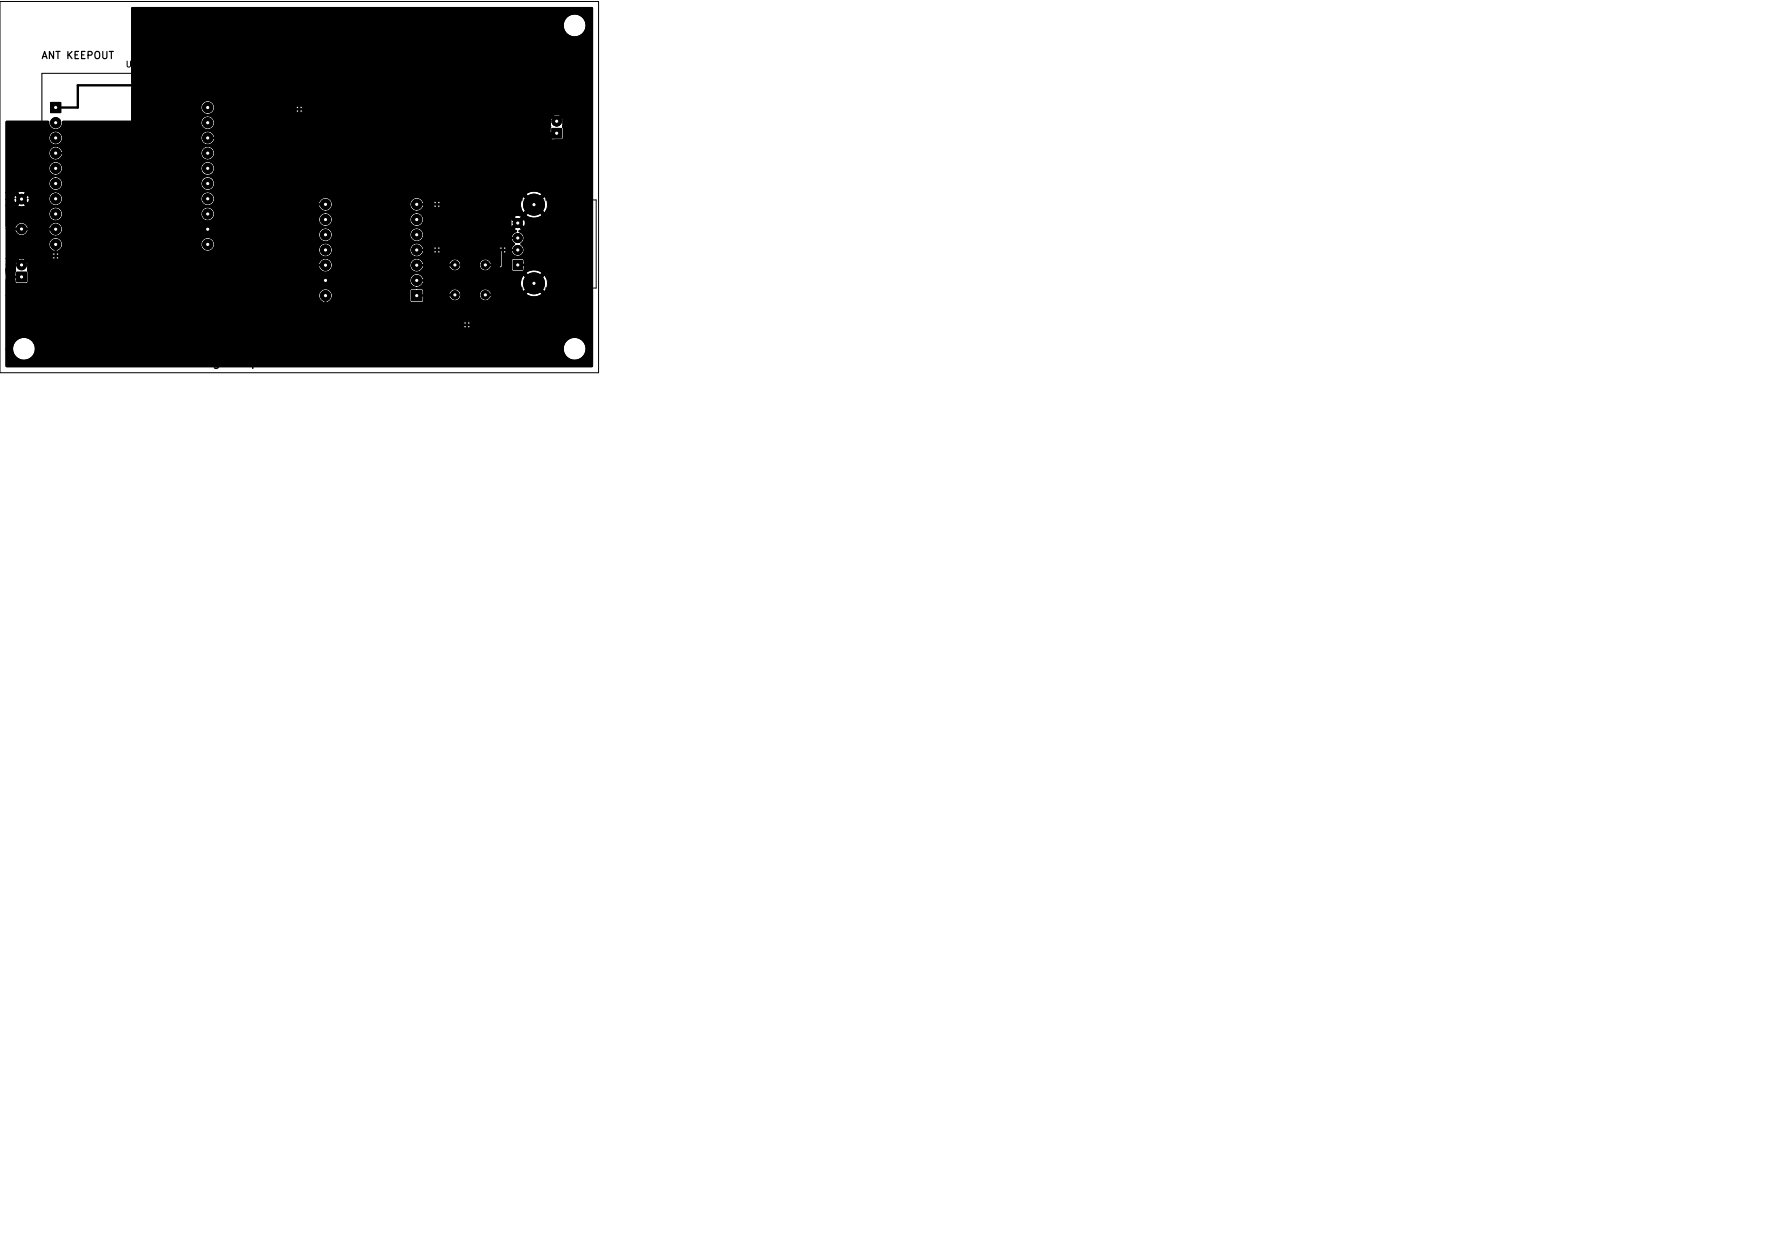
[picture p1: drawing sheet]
<svg xmlns="http://www.w3.org/2000/svg" width="297mm" height="210mm" viewBox="0 0 297 210" stroke-linecap="round" stroke-linejoin="round" font-family="sans-serif">
<defs><g id="words">
<text font-size="2.2" x="37.9" y="61">gamepad-over-920MHz</text>
<text font-size="1.7" x="7" y="9.8">ANT KEEPOUT</text>
<text font-size="1.4" x="21.1" y="11.2">U2</text>
</g></defs>
<g fill="none" stroke="#000" stroke-width=".2">
<path d="M32.7 2.6h.6M33 2.6v1.2M33.6 2.6l.8 1.2M34.4 2.6l-.8 1.2M34.9 3.7v.1M34.9 3v.2M36.4 3.1l.1-.1h.3l.1 .8M36.4 3v.8M36.9 3.2l.2-.2h.2l.1 .8M38 3.1l.1-.1 .4 .1v.5l-.1 .1-.3 .1-.1-.1zM39.1 3v.7l.3 .1 .2-.1M39.6 3v.8"/>
<path d="M40.1 3.1l.2-.1h.3l.1 .8M40.1 3v.8M41.1 3h.4M41.2 2.6v1l.3 .2M42.8 3h.5v.8M43.3 3.3h-.4l-.1 .2 .1 .3 .4-.1M43.9 2.6v1l.2 .2M44.5 2.6v1l.2 .2M46.9 2.5l-1 1.6M48.3 3.2h.5l.1-.2v-.3l-.6-.1v1.2M48.5 3.2l.4 .6M49.3 2.6l.8 1.2"/>
<path d="M50.1 2.6l-.8 1.2M50.6 3.7v.1M50.6 3v.2M52.1 3.1l.2-.1 .3 .1 .1 .5-.2 .1-.2 .1-.2-.1zM53.2 3.1l.1-.1h.3l.1 .8M53.2 3v.8M53.7 3.2l.2-.2h.2l.1 .8M54.8 2.6v.1M54.8 3v.8M55.2 3h.4M55.3 2.6v1l.3 .2M57.3 2.6v.8a.39 .39 0 0 1-.5 .4"/>
<path d="M57.8 2.9l.3-.3v1.2M57.8 3.8h.7M59.1 3.7l-.2 .3M60.3 2.7a.57 .57 0 0 0-.8 .4 .57 .57 0 0 0 .5 .7l.3-.1M60.7 2.9l.4-.3v1.2M60.7 3.8h.7M62 3.7l-.1 .3M62.5 3.2h.6l.1-.2-.1-.3-.6-.1v1.2M62.8 3.2l.4 .6M63.6 2.9l.4-.3v1.2M63.6 3.8h.7M64.9 3.7l-.1 .3"/>
<path d="M65.4 3.2h.6l.1-.2-.1-.3-.6-.1v1.2M65.7 3.2l.4 .6M66.5 2.7l.5-.1 .2 .3-.7 .9h.7"/>
</g>
<path d="M36.5 59.9v1.3a.43 .43 0 0 1-.7 .2M36.5 60l-.4-.1-.3 .3v.5l.1 .2h.6M62.9 59.4v1.6M63.5 59.9h.8l-.8 1.1h.8M62 60.1h.9" fill="none" stroke="#000" stroke-width=".27"/>
<g fill="none" stroke="#000" stroke-width=".17">
<path d="M0 .2h100v62h-100zM7 12.2h30v40h-30zM90.8 20h1.2M90.8 19.9h1.2M90.8 19.8h1.2M90.9 19.8h1.1M90.9 19.7h1.1M91 19.6h1M91.1 19.5h.9M91.1 19.4h.9M91.2 19.4h.8M91.3 19.3h.7"/>
<path d="M91.3 19.2h.7M91.4 19.2h3.2M91.5 19.1h3M91.6 19.1h2.8M91.6 19h2.8M91.7 19h2.6M91.8 18.9h2.4M91.9 18.9h2.2M92 18.8h2M92.1 18.8h1.8M92.2 18.8h1.6M92.3 18.7h1.4"/>
<path d="M92.5 18.7h1M92.7 18.6h.6M94 19.4h.9M94 19.8h1.1M94 19.6h1M94 19.7h1.1M94 20h1.2M94 19.5h.9M94 19.3h.7M94 19.4h.8M94 19.8h1.2M94 19.2h.7"/>
<path d="M94 19.9h1.2M2.5 33.1h-.3v5.3h.3M4.7 33.1h.3v5.3h-.3M53.1 31.2h17.8v21h-17.8zM87.4 33.4h-2v14.7h2M88.8 21.4a.44 .44 0 0 0 .4 .6 .44 .44 0 0 0 .4-.6M89.7 20.7h-1l.3 .3M89.7 20.5v.5M90.4 21.2h1.6M90.4 21.1h1.6M90.4 21h1.6M90.4 20.9h1.6"/>
<path d="M90.4 20.8h1.6M90.5 20.8h1.5M90.5 20.7h1.5M90.5 20.6h1.5M90.5 20.5h1.5M90.5 20.4h1.5M90.6 20.4h1.4M90.6 20.3h1.4M90.6 20.2h1.4M90.7 20.2h1.3M90.7 20.1h1.3M90.7 20h1.3"/>
<path d="M91.1 33.4h8.5v14.7h-8.5M91.3 23.8h.5M91.5 23.6v.5M94 20.9h1.6M94 20.3h1.4M94 20.6h1.5M94 20h1.3M94 20.8h1.5M94 20.2h1.3M94 20.7h1.5M94 20.1h1.3M94 21.2h1.6"/>
<path d="M94 20.5h1.5M94 21h1.6M94 20.4h1.5M94 21.1h1.6M94 20.4h1.4M94 20.2h1.4M1 45.2h1.6M1 45.1h1.6M1 45h1.6M1 44.9h1.6M1.1 44.8h1.5M1.1 44.7h1.5"/>
<path d="M1.1 44.6h1.5M1.1 44.5h1.5M1.1 44.4h1.5M1.2 44.4h1.4M1.2 44.3h1.4M1.2 44.2h1.4M1.3 44.2h1.3M1.3 44.1h1.3M1.3 44h1.3M1.4 44h1.2M1.4 43.9h1.2M1.4 43.8h1.2"/>
<path d="M1.5 43.8h1.1M1.5 43.7h1.1M1.6 43.6h1M1.7 43.5h.9M1.7 43.4h.9M1.8 43.4h.8M1.9 43.3h.7M1.9 47.8h.5M1.9 43.2h3.4M2 43.2h3.2M2.1 43.1h3M2.1 47.6v.5"/>
<path d="M2.2 43.1h2.8M2.2 43h2.8M2.3 43h2.6M2.4 42.9h2.4M2.5 42.9h2.2M2.6 42.8h2M2.7 42.8h1.8M2.8 42.8h1.6M2.9 42.7h1.4M3.1 41.1v-.6l.3 .3 .1-.3h.5l.1 .2-.1 .4M3.1 42.7h1M3.1 50.9a.44 .44 0 0 0 .5 .6 .44 .44 0 0 0 .4-.6"/>
<path d="M3.1 41.4a.44 .44 0 0 0 .5 .6 .44 .44 0 0 0 .4-.6M3.3 42.6h.6M4.1 50v.6l-.8-.6-.2 .2v.3M4.6 43.3h.7M4.6 43.4h.9M4.6 43.9h1.2M4.6 44.9h1.6M4.6 44.5h1.5M4.6 43.4h.8M4.6 45.1h1.6M4.6 45.2h1.6M4.6 43.8h1.1"/>
<path d="M4.6 44.2h1.4M4.6 43.6h1M4.6 43.7h1.1M4.6 44.6h1.5M4.6 44h1.2M4.6 44h1.3M4.6 45.1l1.6 .1M4.6 45h1.6M4.6 44.1l1.3 .1M4.6 44.1h1.3M4.6 44.3h1.4M4.6 44.8h1.5"/>
<path d="M4.6 44.4h1.4M4.6 44.7h1.5M4.6 43.8h1.2M4.6 43.5h.9M4.6 44.8h1.6M4.6 44.4h1.5M61.2 53.2v.8l.2 .2h.2l.2-.2v-.8M62.2 53.5l.3-.3v1M62.2 54.2h.6M76.6 45.2h3.9M76.6 43.3h3.9M76.6 50.2h3.9"/>
<path d="M76.6 48.3h3.9M77.8 42.3h.5v-.4l-.5-.1v1M77.8 47.3h.5v-.4l-.5-.1v1M78 42.3l.4 .5M78 47.3l.4 .5M78.8 42.1l.2-.3v1M78.8 46.9l.3-.1 .2 .3-.6 .7h.6M78.8 42.8h.5M83.6 46.5l.9 .1 .1 .3M84.5 43.7l.5 .5-.5 .5zM84.6 45.8h-1l.3 .3M84.6 45.5v.6"/>
<circle cx="93" cy="21.2" r="2.62"/>
<circle cx="3.6" cy="45.2" r="2.62"/>
</g>
<g fill="#fff" stroke="#fff" stroke-width=".17">
<circle cx="9.3" cy="18" r=".18"/>
<circle cx="9.3" cy="20.5" r=".18"/>
<circle cx="9.3" cy="23" r=".18"/>
<circle cx="9.3" cy="25.6" r=".18"/>
<circle cx="9.3" cy="28.1" r=".18"/>
<circle cx="9.3" cy="30.7" r=".18"/>
<circle cx="9.3" cy="33.2" r=".18"/>
<circle cx="9.3" cy="35.7" r=".18"/>
<circle cx="9.3" cy="38.3" r=".18"/>
<circle cx="9.3" cy="40.8" r=".18"/>
<circle cx="34.7" cy="18" r=".18"/>
<circle cx="34.7" cy="20.5" r=".18"/>
<circle cx="34.7" cy="23" r=".18"/>
<circle cx="34.7" cy="25.6" r=".18"/>
<circle cx="34.7" cy="28.1" r=".18"/>
<circle cx="34.7" cy="30.7" r=".18"/>
<circle cx="34.7" cy="33.2" r=".18"/>
<circle cx="34.7" cy="35.7" r=".18"/>
<circle cx="34.7" cy="38.3" r=".18"/>
<circle cx="34.7" cy="40.8" r=".18"/>
<circle cx="86.5" cy="44.2" r=".18"/>
<circle cx="86.5" cy="41.7" r=".17"/>
<circle cx="86.5" cy="39.7" r=".17"/>
<circle cx="86.5" cy="37.2" r=".17"/>
<circle cx="89.2" cy="47.3" r=".18"/>
<circle cx="89.2" cy="34.2" r=".18"/>
<circle cx="4" cy="4.2" r=".17"/>
<circle cx="3.6" cy="46.2" r=".18"/>
<circle cx="3.6" cy="44.2" r=".18"/>
<circle cx="76" cy="44.2" r=".18"/>
<circle cx="81.1" cy="44.2" r=".18"/>
<circle cx="69.6" cy="49.4" r=".17"/>
<circle cx="69.6" cy="46.8" r=".17"/>
<circle cx="69.6" cy="44.3" r=".17"/>
<circle cx="69.6" cy="41.7" r=".17"/>
<circle cx="69.6" cy="39.2" r=".17"/>
<circle cx="69.6" cy="36.7" r=".17"/>
<circle cx="69.6" cy="34.1" r=".17"/>
<circle cx="54.4" cy="49.4" r=".17"/>
<circle cx="54.4" cy="46.8" r=".17"/>
<circle cx="54.4" cy="44.3" r=".17"/>
<circle cx="54.4" cy="41.7" r=".17"/>
<circle cx="54.4" cy="39.2" r=".17"/>
<circle cx="54.4" cy="36.7" r=".17"/>
<circle cx="54.4" cy="34.1" r=".17"/>
<circle cx="93" cy="22.2" r=".17"/>
<circle cx="93" cy="20.2" r=".17"/>
<circle cx="96" cy="4.2" r=".17"/>
<circle cx="76" cy="49.2" r=".18"/>
<circle cx="81.1" cy="49.2" r=".18"/>
<circle cx="3.6" cy="38.2" r=".17"/>
<circle cx="3.6" cy="33.2" r=".17"/>
<circle cx="4" cy="58.2" r=".18"/>
<circle cx="96" cy="58.2" r=".18"/>
</g>
<g fill="#000" stroke="#000" stroke-width=".17">
<path d="M8.4 17.1h1.7v1.7h-1.7zM9.3 26.8l.7-.3 .4-.4h2l.1 3.4 .1 .2 .3 .2 20.8 .1a1.3 1.3 0 0 0 1 1.9v.1a1.21 1.21 0 0 0-1.1 1.2 1.21 1.21 0 0 0 1.1 1.2v.2a1.17 1.17 0 0 0-1.2 1.5 1.17 1.17 0 0 0 1.9 .5 1.17 1.17 0 0 0-.2-1.9l-.4-.1a.3 .3 0 0 1 .4-.3l.2-.1a1.21 1.21 0 0 0 .4-1.4 1.21 1.21 0 0 0-1.1-.8v-.2a1.26 1.26 0 0 0 1-1.9h3.7l.1 4.3 .4 .4h13.4l.4 .4 .6 .3 .1 .1a1.27 1.27 0 0 0-1.1 1.7l.4 .5 .6 .2v.2a1.21 1.21 0 0 0-1.1 1.2 1.21 1.21 0 0 0 1.2 1.2l-.1 .2a1.21 1.21 0 0 0-1.1 1.2 1.21 1.21 0 0 0 1.2 1.2l-.1 .1a1.17 1.17 0 0 0-.9 1.8 1.17 1.17 0 0 0 2-.1 1.17 1.17 0 0 0-1-1.7v-.2l.6-.2a1.21 1.21 0 0 0 .5-1.3 1.21 1.21 0 0 0-1.1-.9v-.1a1.18 1.18 0 0 0 1.1-1.2 1.18 1.18 0 0 0-1.1-1.2 .3 .3 0 0 1 .5-.3l.1-.1a1.21 1.21 0 0 0 .5-1.3 1.21 1.21 0 0 0-1.1-.9v-.1a1.18 1.18 0 0 0 .9-1.8 1.18 1.18 0 0 0-2 .1h-12.7l-.1-.1v-4.2l-.2-.3-.2-.1h-4.3l-.1-.2a1.24 1.24 0 0 0-1-1.8v-.1a1.21 1.21 0 0 0 1.2-1.3 1.21 1.21 0 0 0-1.2-1.2v-.1l.7-.2 .4-.5h8.5l.2-.4v-4.2l.1-.2h28.8l.1 .2v14.6l-.1 .1h-2.7a1.2 1.2 0 0 0-2-.1 1.2 1.2 0 0 0 .9 1.9v.1a1.21 1.21 0 0 0-1.1 1.2 1.21 1.21 0 0 0 1.1 1.2v.1a1.21 1.21 0 0 0-1.1 1.2 1.21 1.21 0 0 0 1.1 1.2v.2a1.21 1.21 0 0 0-1.1 1.2 1.21 1.21 0 0 0 1.1 1.2v.1a1.21 1.21 0 0 0-1.1 1.2 1.21 1.21 0 0 0 1.1 1.2v.1a1.22 1.22 0 0 0-1.1 1.2 1.22 1.22 0 0 0 1.1 1.3l-.2 .1h-.7l-.2 .2v1.9l.2 .2h1.9l.2-.2v-1.1h4.2v.3a1 1 0 0 0 1.6 .5 1 1 0 0 0-.2-1.7 1 1 0 0 0-1.4 .9h-4.2l-.1-.9-.2-.1h-.7l-.2-.1 .7-.3 .4-.5h4.1l.2-.4v-1.9l.1-.2a1.02 1.02 0 0 0 1.6 .2 1.02 1.02 0 0 0-.1-1.5 1.02 1.02 0 0 0-1.5 .2l-.7 .1-.4 .2-.1 2.3h-3.2l-.4-.4-.6-.2v-.2a1.17 1.17 0 0 0 1.1-1.2 1.17 1.17 0 0 0-1.1-1.2v-.2l.6-.2 .4-.5 6.8 .1-.1 14.4h-30.8l-.1-7.4h6.7a1.15 1.15 0 0 0 1.7 1.1 1.15 1.15 0 0 0 .2-1.9 1.15 1.15 0 0 0-1.9 .6v.2h-6.7v-3.6l-.2-.3-.2-.2h-36.2l-.1-.1v-3.2l.5-.4 .2-.7h23a1.15 1.15 0 0 0 1.7 1.1 1.15 1.15 0 0 0 .2-2 1.15 1.15 0 0 0-1.8 .7l-.1 .2h-23l-.1-.2a1.36 1.36 0 0 0-1.1-1v-.1a1.21 1.21 0 0 0 1.2-1.3 1.21 1.21 0 0 0-1.2-1.2v-.1a1.21 1.21 0 0 0 1.2-1.2 1.21 1.21 0 0 0-1.2-1.2v-.1a1.21 1.21 0 0 0 1.2-1.2 1.21 1.21 0 0 0-1.2-1.2v-.2a1.21 1.21 0 0 0 1.2-1.2 1.21 1.21 0 0 0-1.2-1.2v-.1a1.21 1.21 0 0 0 1.2-1.2 1.21 1.21 0 0 0-1.2-1.2zM22 1.3h76.9l.1 59.9h-97.9l-.1-2.9h1.1a1.9 1.9 0 0 0 1.9 1.9 1.9 1.9 0 0 0 1.9-1.9h88.2a1.9 1.9 0 0 0 2.8 1.6 1.9 1.9 0 0 0 .2-3.2 1.9 1.9 0 0 0-3 1.3v.3l-88.2-.1a1.91 1.91 0 0 0-1.9-1.9 1.91 1.91 0 0 0-1.9 2h-1.1v-9h52.2l.2 .6 .5 .6v3.8l.1 .3 .3 .1h37.9l.3-.4v-30.8l.1-.2h1.2l.3-.1v-1.8l-.1-.2a1.36 1.36 0 0 0 .1-1.7l-1.1 1.1-1.1-1.1a1.48 1.48 0 0 0 .1 1.7l-.1 .5-.4 .5v11l-.2 .1-.3-.5-1.4 1.4 1.4 1.4 .3-.5h.2v8.5l-.1 .1h-3.7l-.2-.4-.2-.1h-1.6l-.3 .2v1.7l.3 .2h1.6l.2-.1 .2-.5 3.8 .1v1.6h-.2l-.3-.5-1.4 1.4 1.4 1.4 .3-.5 .2 .1-.1 5.4h-36.4l-.1-.1v-3.1l.3-.3a1.15 1.15 0 0 0-.4-1.9 1.15 1.15 0 0 0-1.6 1h-52.2v-2.6l1.4 .1 .1 .4 .2 .1h1.8l.2-.2v-1.7l-.1-.2a1.36 1.36 0 0 0 .1-1.7l-1.1 1.1-1.1-1.1a1.48 1.48 0 0 0 .1 1.7l-.2 .5h-.4v-2.5h.9l.7 .7 .7-.7a1.22 1.22 0 0 0-1.4 0h-.9v-4.3l.1-.2 .5 .1a1.18 1.18 0 0 0 2.1 0h1.8v4l.2 .3 .2 .1h34.5l.1 .2v1l.4 .4h11.4l.7 .6h.4l.6-.1a1.17 1.17 0 0 0 .5-1.3 1.17 1.17 0 0 0-1.1-.9 .3 .3 0 0 1 .5-.3l.1-.1a1.21 1.21 0 0 0 .5-1.3 1.21 1.21 0 0 0-1.1-.9v-.1a1.18 1.18 0 0 0 1.1-1.2 1.18 1.18 0 0 0-1.1-1.2 .3 .3 0 0 1 .5-.3l.1-.1a1.21 1.21 0 0 0 .5-1.3 1.21 1.21 0 0 0-1.1-.9v-.1a1.16 1.16 0 0 0 1.1-1.6 1.16 1.16 0 0 0-1.9-.4 1.16 1.16 0 0 0 .4 1.9l.4 .2a1.27 1.27 0 0 0-1.1 1.7l.4 .5 .6 .2v.2a1.21 1.21 0 0 0-1.1 1.2 1.21 1.21 0 0 0 1.2 1.2l-.1 .2a1.21 1.21 0 0 0-1.1 1.2 1.21 1.21 0 0 0 1.2 1.2l-.1 .1-.6 .3-.4 .4h-10.7l-.1-.1v-1.1l-.4-.4h-34.5l-.1-3.4h.8l.4 .5 .5 .1 .1 .2a1.17 1.17 0 0 0-1.2 1.2 1.17 1.17 0 0 0 1.2 1.2 1.17 1.17 0 0 0 1.2-1.2h23l.1 .2a1.16 1.16 0 0 0 1.2 1l.3-.1a1.15 1.15 0 0 0 .3-2 1.15 1.15 0 0 0-1.9 .9h-23l-.1-.2a1.44 1.44 0 0 0-1.1-1v-.1a1.21 1.21 0 0 0 1.2-1.3 1.21 1.21 0 0 0-1.2-1.2v-.1a1.2 1.2 0 0 0 1.2-1.1v-.1h23a1.16 1.16 0 0 0 1.2 1.2 1.16 1.16 0 0 0 1.2-1.1 1.16 1.16 0 0 0-1.1-1.2 .3 .3 0 0 1 .4-.3l.2-.1a1.21 1.21 0 0 0 .4-1.4 1.21 1.21 0 0 0-1.1-.8v-.2a1.21 1.21 0 0 0 1.2-1.2 1.21 1.21 0 0 0-1.2-1.2v-.1a1.21 1.21 0 0 0 1.2-1.2 1.21 1.21 0 0 0-1.2-1.2v-.1a1.21 1.21 0 0 0 1.2-1.3 1.21 1.21 0 0 0-1.2-1.2v-.1a1.21 1.21 0 0 0 1.2-1.2 1.21 1.21 0 0 0-1.2-1.2v-.1a1.21 1.21 0 0 0 1.2-1.2 1.21 1.21 0 0 0-1.2-1.2v-.2a1.16 1.16 0 0 0 1.1-1.6 1.16 1.16 0 0 0-1.9-.3 1.16 1.16 0 0 0 .4 1.9l.4 .2a1.26 1.26 0 0 0-1 1.8l.4 .4 .5 .2 .1 .2a1.21 1.21 0 0 0-1.1 1.2 1.21 1.21 0 0 0 1.1 1.2v.1a1.21 1.21 0 0 0-1.1 1.2 1.21 1.21 0 0 0 1.1 1.2v.1a1.21 1.21 0 0 0-1.1 1.2 1.21 1.21 0 0 0 1.1 1.2v.2a1.21 1.21 0 0 0-1.1 1.2 1.21 1.21 0 0 0 1.1 1.2v.1a1.21 1.21 0 0 0-1.1 1.2 1.21 1.21 0 0 0 1.1 1.2v.2h-.3a1.16 1.16 0 0 0-.9 1.1h-23l-.1-.2a1.36 1.36 0 0 0-1.1-1v-.1a1.21 1.21 0 0 0 1.2-1.2 1.21 1.21 0 0 0-1.2-1.2v-.2a1.21 1.21 0 0 0 1.2-1.2 1.21 1.21 0 0 0-1.2-1.2v-.1a1.21 1.21 0 0 0 1.2-1.2 1.21 1.21 0 0 0-1.2-1.2v-.1a1.21 1.21 0 0 0 1.2-1.3 1.21 1.21 0 0 0-1.2-1.2v-.1a1.21 1.21 0 0 0 1.2-1.2 1.21 1.21 0 0 0-1.2-1.2v-.1a1.22 1.22 0 0 0 1.2-1.4l11.5-.1v-5.3l.1-.2 27.3 .1 .1 11.5 .3 .4 22.7 .1v16.9l-.1 .1h-1.7l-.4-.4-.6-.3a.3 .3 0 0 1 .4-.3l.2-.1a1.21 1.21 0 0 0 .4-1.3 1.21 1.21 0 0 0-1.1-.9l.1-.1a1.18 1.18 0 0 0 1.1-1.2 1.18 1.18 0 0 0-1.1-1.2 .3 .3 0 0 1 .4-.3l.2-.1a1.21 1.21 0 0 0 .4-1.3 1.21 1.21 0 0 0-1.1-.9l.1-.1a1.16 1.16 0 0 0 1.1-1.6 1.16 1.16 0 0 0-1.9-.4 1.16 1.16 0 0 0 .4 1.9l.3 .2a1.27 1.27 0 0 0-1.1 1.7l.4 .5 .7 .2v.2a1.21 1.21 0 0 0-1.1 1.2 1.21 1.21 0 0 0 1.1 1.2v.2a1.21 1.21 0 0 0-1.1 1.2 1.21 1.21 0 0 0 1.1 1.2v.1a1.21 1.21 0 0 0-1.1 1.2 1.21 1.21 0 0 0 1.1 1.2v.1a1.22 1.22 0 0 0-1.1 1.2 1.22 1.22 0 0 0 1.1 1.3l-.2 .1h-.7l-.2 .2v1.9l.2 .2h1.8l.2-.1 .2-.6h4.2a1.01 1.01 0 0 0 1.2 .4 1.01 1.01 0 0 0 .7-1h3.1v.4a1.06 1.06 0 0 0 1.9 .1h2.1l.4-.2v-.4h3.3a2.22 2.22 0 0 0 2.8 0l-1.4-1.4-1.4 1.4h-3.3v-1.8h2.4l.2 .9 .3 .5 1.4-1.4-1.4-1.4-.3 .6-.2 .8h-2.4v-1.7h3.3l1.4 1.4 1.4-1.5a2.24 2.24 0 0 0-2.8 .1h-3.3v-5.3h1.1l.4 .5a1.1 1.1 0 0 0-.3 1.6 1.1 1.1 0 0 0 1.7 0 1.1 1.1 0 0 0-.4-1.7 1.13 1.13 0 0 0 .6-1.1 1.13 1.13 0 0 0-.9-.9l.1-.2 .4-.2-.7-.7-.7 .7 .5 .2v.2l-.8 .5h-1.6l-.4 .3v9.1l-.1 .1h-1.4a1.01 1.01 0 0 0-1.2-.4 1.01 1.01 0 0 0-.7 .9h-3.1v-.1a1.05 1.05 0 0 0-.9-.9 1.05 1.05 0 0 0-1 .6h-4.2l-.3-.5-.9-.2v-.1l.6-.2a1.21 1.21 0 0 0 .4-1.3 1.21 1.21 0 0 0-1.1-.9l.1-.1 .6-.3 .4-.4h2.4l.3-.2 .1-.4h1.5l.1 .4a1 1 0 0 0 1.1 .6 1 1 0 0 0 .8-1h3.1v.4a1 1 0 0 0 1.7 .4 1 1 0 0 0-.3-1.7 1 1 0 0 0-1.4 .9h-3.1v-.1a1 1 0 0 0-1.1-.9 1 1 0 0 0-.9 1h-1.5v-6.9h11.7l.2 .6 .7-.7h.8l.7 .7a1.23 1.23 0 0 0 0-1.3l-.7 .6h-.8l-.7-.6-.2 .7h-11.7v-1.1h12.3l.7 .7 .7-.7a1.23 1.23 0 0 0-1.4 0h-12.3v-.3l14.3 .1a2.22 2.22 0 0 0 2.8-.1l-1.4-1.4-1.4 1.4h-14.3v-1.7h13.4l.2 .8 .3 .6 1.4-1.4-1.4-1.4-.3 .5-.2 .9h-13.4v-1.8h14.3l1.4 1.4 1.4-1.4a2.25 2.25 0 0 0-2.8 0h-14.3v-6.2l-.2-.3-.2-.2h-22.5l-.1-6.5h41.8l.7 .7 .7-.7a1.27 1.27 0 0 0-1.4 0h-41.8v-5l-.2-.3-.2-.2h-28l-.1-.1v-9.3h72.1a1.9 1.9 0 0 0 2.8 1.6 1.9 1.9 0 0 0 .2-3.2 1.9 1.9 0 0 0-3 1.3v.3h-72.1zM1 20.3h7.1a1.26 1.26 0 0 0 1.1 1.3l.1 .3a1.21 1.21 0 0 0-1.1 1.2 1.21 1.21 0 0 0 1.1 1.2v.1a1.21 1.21 0 0 0-1.2 1.2 1.21 1.21 0 0 0 1.2 1.2v.1a1.21 1.21 0 0 0-1.1 1.2 1.21 1.21 0 0 0 1.1 1.2v.2a1.21 1.21 0 0 0-1.1 1.2 1.21 1.21 0 0 0 1.1 1.2v.1a1.21 1.21 0 0 0-1.1 1.2 1.21 1.21 0 0 0 1.1 1.2v.2a1.21 1.21 0 0 0-1.1 1.2 1.21 1.21 0 0 0 1.1 1.2v.1a1.21 1.21 0 0 0-1.1 1.2 1.21 1.21 0 0 0 1.1 1.2v.1a1.22 1.22 0 0 0-1.1 1 1.22 1.22 0 0 0 .6 1.3v3.9l.2 .3 .2 .1 36.2 .1 .1 11 .1 .3 .3 .1h32.2l.4-.4v-8.1h1.6a1 1 0 0 0 1.1 1 1 1 0 0 0 .9-1.1h5.7a2.22 2.22 0 0 0 2.8 0l-1.4-1.4-1.4 1.4h-5.7a1 1 0 0 0-1.1-.9 1 1 0 0 0-.9 1h-1.6v-1.9h8.4l.2 .9 .3 .5 1.4-1.4h.8l1.4 1.4a2.22 2.22 0 0 0 0-2.8l-1.4 1.4h-.8l-1.4-1.4-.3 .6-.2 .8h-8.4v-1.7h9.3l1.4 1.4 1.4-1.5a2.24 2.24 0 0 0-2.8 .1h-9.3v-1.4h1.6v.4a1.06 1.06 0 0 0 1.9 .1h1.7l.3-.3v-1h1.4v1.7l.2 .2h1.8l.2-.2v-1.7l-.2-.2h-1.7l-.3 .2h-1.4l.1-1.1h1.5a1.1 1.1 0 0 0 1.7 .2 1.1 1.1 0 0 0-.3-1.8 1.13 1.13 0 0 0 .6-1.1 1.13 1.13 0 0 0-.9-.9l.1-.2 .4-.2-.7-.7-.7 .7 .5 .2v.2a1.16 1.16 0 0 0-.9 .9 1.16 1.16 0 0 0 .6 1.2l-.5 .4h-2.1l-.2 .2-.2 .3v2h-1a1.04 1.04 0 0 0-1.1-.4 1.04 1.04 0 0 0-.8 .9h-1.6v-2.5l-.4-.4-7.4-.1-.4-.4-.6-.2v-.2a1.18 1.18 0 0 0 1.1-1.2 1.18 1.18 0 0 0-1.1-1.2 .3 .3 0 0 1 .4-.3l.5-.4h14.6l.2 .6 .7-.7h.8l.7 .7a1.23 1.23 0 0 0 0-1.3l-.7 .6h-.8l-.7-.6-.2 .7h-14.6l.2-.6-.1-.5h15.1l.7 .7 .7-.7a1.18 1.18 0 0 0-1.4 0h-15.1l-.2-.3h17.3a2.21 2.21 0 0 0 2.8 0l-1.4-1.4-1.4 1.4h-17.3l-.4-.3-.4-.1a.3 .3 0 0 1 .4-.3l.6-.6h3.4l.3-.1 .1-.3h12.4l.2 .8 .3 .6 1.4-1.4h.8l1.4 1.4a2.22 2.22 0 0 0 0-2.8l-1.4 1.4h-.8l-1.4-1.4-.3 .5-.2 .9h-12.4v-1.8h13.3l1.4 1.4 1.4-1.4a2.24 2.24 0 0 0-2.8 0h-13.3v-12.1h17.2l.3 .9-.1 .2v1.7l.3 .2h1.6l.3-.1v-1.8l-.1-.2a1.36 1.36 0 0 0 .1-1.7l-1.1 1.1-1.1-1.1-.2 .8h-17.2v-1.1h17.8l.7 .7 .7-.7a1.22 1.22 0 0 0-1.4 0h-17.8v-1.1l-.4-.4h-30.2l-.2 .2-.2 .3-.1 4.3h-7.6l-.4-.4-.6-.2-.1-.2a1.21 1.21 0 0 0 1.2-1.2 1.21 1.21 0 0 0-1.2-1.2v-.2a1.16 1.16 0 0 0 1.1-1.6 1.16 1.16 0 0 0-1.9-.3 1.16 1.16 0 0 0 .4 1.9l.4 .2a1.26 1.26 0 0 0-1 1.8l.4 .4 .5 .2 .1 .2a1.21 1.21 0 0 0-1.1 1.2 1.21 1.21 0 0 0 1.1 1.2v.1a1.21 1.21 0 0 0-1.2 1.2 1.21 1.21 0 0 0 1.2 1.2v.1a1.26 1.26 0 0 0-1 1.9l-20.1 .1-.1-.1v-3.3l-.1-.2-.3-.2h-2.7l-.4-.4-.6-.3a.3 .3 0 0 1 .4-.3l.4-.3a1.22 1.22 0 0 0-.9-2v-.1a1.22 1.22 0 0 0 1.2-1.4l11.5-.1v-15.9h72.1a1.9 1.9 0 0 0 2.8 1.6 1.9 1.9 0 0 0 .2-3.2 1.9 1.9 0 0 0-3 1.3v.3h-72.1v-2.9l.1-.2 76.8 .1v59.9h-97.8l-.1-2.9h1.1a1.9 1.9 0 0 0 1.9 1.9 1.9 1.9 0 0 0 1.9-1.9h88.2a1.9 1.9 0 0 0 2.8 1.6 1.9 1.9 0 0 0 .2-3.2 1.9 1.9 0 0 0-3 1.3v.3l-88.2-.1a1.91 1.91 0 0 0-1.9-1.9 1.91 1.91 0 0 0-1.9 2h-1.1v-14h1.3l.3 .9-.1 .2v1.7l.2 .2h1.7l.3-.1v-1.8l-.1-.3a1.27 1.27 0 0 0 .1-1.6l-1.1 1.1-1.1-1.1-.2 .8h-1.3v-1.1h1.9l.7 .7 .7-.7a1.22 1.22 0 0 0-1.4 0h-1.9v-5h1.5a1.1 1.1 0 0 0 1.6 1.1 1.1 1.1 0 0 0 .2-1.9 1.1 1.1 0 0 0-1.8 .6v.2h-1.5v-3.9h1.9a1.24 1.24 0 0 0 1.4 0l-.7-.7-.7 .7h-1.9v-1h1.3l.2 .7 .7-.8h.8l.7 .8a1.22 1.22 0 0 0 0-1.5l-.7 .7h-.8l-.7-.7-.2 .8h-1.3v-1.1h1.9l.7 .7 .7-.7a1.22 1.22 0 0 0-1.4 0h-1.9zM1 20.3h7.1a1.26 1.26 0 0 0 1.1 1.3l.1 .3a1.21 1.21 0 0 0-1.1 1.2 1.21 1.21 0 0 0 1.1 1.2v.1a1.21 1.21 0 0 0-1.1 1.2 1.21 1.21 0 0 0 1.1 1.2v.1a1.21 1.21 0 0 0-1.1 1.2 1.21 1.21 0 0 0 1.1 1.2v.2a1.21 1.21 0 0 0-1.1 1.2 1.21 1.21 0 0 0 1.1 1.2v.1a1.21 1.21 0 0 0-1.1 1.2 1.21 1.21 0 0 0 1.1 1.2v.2a1.21 1.21 0 0 0-1.1 1.2 1.21 1.21 0 0 0 1.1 1.2v.1l-.7 .2-.4 .5h-3.5a1.17 1.17 0 0 0-2-.1l-1.7 .1v-3.5h1.9a1.24 1.24 0 0 0 1.4 0l-.7-.7-.7 .7h-1.9v-1h1.3l.2 .7 .7-.8h.8l.7 .8a1.22 1.22 0 0 0 0-1.5l-.7 .7h-.8l-.7-.7-.2 .8h-1.3v-1.1h1.9l.7 .7 .7-.7a1.22 1.22 0 0 0-1.4 0h-1.9zM92.2 21.4h1.6v1.6h-1.6zM2.8 45.4h1.6v1.6h-1.6zM68.8 48.5h1.7v1.7h-1.7zM85.7 43.5h1.6v1.5h-1.6z"/>
<circle cx="34.7" cy="18" r=".85"/>
<circle cx="3.6" cy="33.2" r=".8"/>
<circle cx="3.6" cy="38.2" r=".8"/>
<circle cx="9.3" cy="35.7" r=".85"/>
<circle cx="9.3" cy="38.3" r=".85"/>
<circle cx="9.3" cy="30.7" r=".85"/>
<circle cx="9.3" cy="28.1" r=".85"/>
<circle cx="9.3" cy="33.2" r=".85"/>
<circle cx="9.3" cy="20.5" r=".85"/>
<circle cx="9.3" cy="23" r=".85"/>
<circle cx="9.3" cy="25.6" r=".85"/>
<circle cx="34.7" cy="38.3" r=".85"/>
<circle cx="34.7" cy="33.2" r=".85"/>
<circle cx="34.7" cy="28.1" r=".85"/>
<circle cx="34.7" cy="30.7" r=".85"/>
<circle cx="34.7" cy="23" r=".85"/>
<circle cx="34.7" cy="25.6" r=".85"/>
<circle cx="34.7" cy="35.7" r=".85"/>
<circle cx="34.7" cy="20.5" r=".85"/>
<circle cx="54.4" cy="39.2" r=".85"/>
<circle cx="54.4" cy="34.1" r=".85"/>
<circle cx="54.4" cy="36.7" r=".85"/>
<circle cx="69.6" cy="39.2" r=".85"/>
<circle cx="69.6" cy="36.7" r=".85"/>
<circle cx="69.6" cy="34.1" r=".85"/>
<circle cx="86.5" cy="39.7" r=".76"/>
<circle cx="86.5" cy="37.2" r=".76"/>
<circle cx="89.2" cy="34.2" r="1.75"/>
<circle cx="93" cy="20.2" r=".8"/>
<circle cx="3.6" cy="44.2" r=".8"/>
<circle cx="9.3" cy="40.8" r=".85"/>
<circle cx="34.7" cy="40.8" r=".85"/>
<circle cx="54.4" cy="44.3" r=".85"/>
<circle cx="54.4" cy="49.4" r=".85"/>
<circle cx="54.4" cy="46.8" r=".85"/>
<circle cx="54.4" cy="41.7" r=".85"/>
<circle cx="69.6" cy="46.8" r=".85"/>
<circle cx="69.6" cy="44.3" r=".85"/>
<circle cx="69.6" cy="41.7" r=".85"/>
<circle cx="76" cy="44.2" r=".7"/>
<circle cx="76" cy="49.2" r=".7"/>
<circle cx="81.1" cy="44.2" r=".7"/>
<circle cx="81.1" cy="49.2" r=".7"/>
<circle cx="86.5" cy="41.7" r=".76"/>
<circle cx="89.2" cy="47.3" r="1.75"/>
</g>
<path d="M9.3 18h3.7v-3.8h37v12h23v18.1h-3.4M9.3 25.6h3.7v3.8h27v4.7h14.4M34.7 23h9.3v-4.8h30v15.9h-4.4M86.5 39.7h-2.5v9.5h-2.9M93 22.2h-1v32h-37.6v-4.8M9.3 40.8v4.9h36.7v11.5h32v-15.5h-8.4M54.4 44.3h-12.4v-1.6h-35v-4.4h2.3l-7.8-.1v8h2.1M76 44.2h-1.5v2.6h-4.9M76 49.2l-6.4 .2M86.5 41.7h-3v2.5h-2.4M86.5 44.2h5.5" fill="none" stroke="#000" stroke-width=".4"/>
<use href="#words"/>
</svg>
